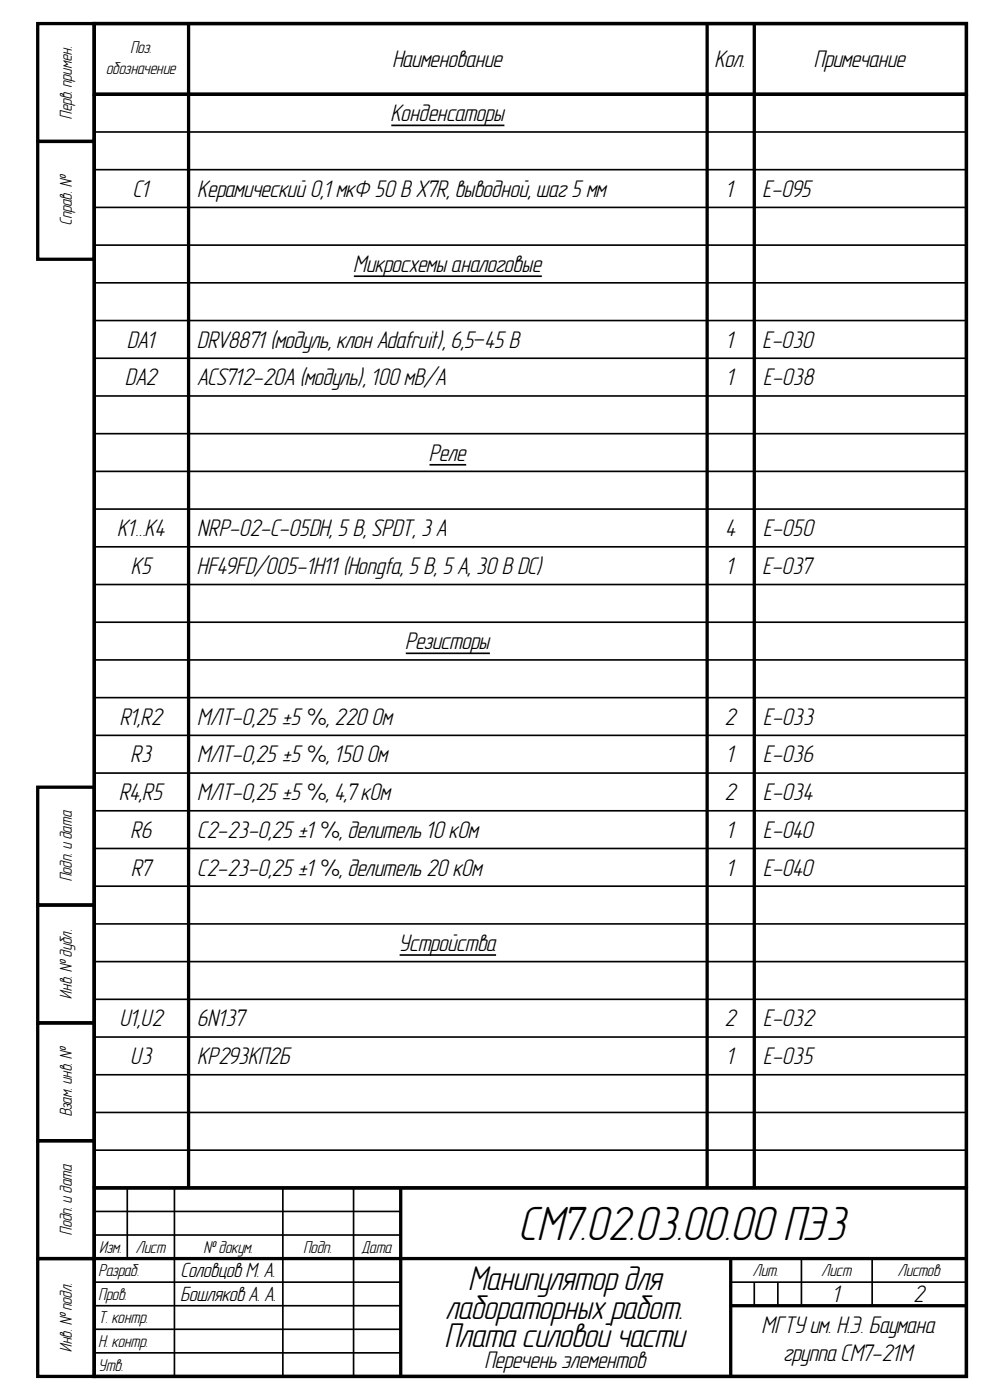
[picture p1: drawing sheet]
<svg xmlns="http://www.w3.org/2000/svg" width="210mm" height="297mm" viewBox="0 0 210 297" stroke-linecap="round" stroke-linejoin="round" font-family="sans-serif">
<defs><g id="words">
<text font-size="10.2" x="110.3" y="263">СМ7.02.03.00.00ПЭ3</text>
<g font-size="7.3">
<text x="99.5" y="273.8">Манипулятордля</text>
<text x="94.8" y="279.8">лабораторныхработ.</text>
<text x="94.5" y="285.8">Плата силовой части</text>
</g>
<g font-size="5.1">
<text x="83.4" y="14.3">Наименование</text>
<text x="151.7" y="14.3">Кол.</text>
<text x="172.8" y="14.3">Примечание</text>
<text x="83" y="25.8">Конденсаторы</text>
<text x="28.3" y="41.8">C1</text>
<text x="42" y="41.8">Керамический 0,1 мкФ 50В X7R, выводной, шаг 5мм</text>
<text x="154.1" y="41.8">1</text>
<text x="161.9" y="41.8">E-095</text>
<text x="75.1" y="57.7">Микросхемы аналоговые</text>
<text x="27.1" y="73.7">DA1</text>
<text x="42" y="73.7">DRV8871 (модуль, клон Adafruit), 6,5–45В</text>
<text x="154.2" y="73.7">1</text>
<text x="161.9" y="73.7">E-030</text>
<text x="26.7" y="81.7">DA2</text>
<text x="42" y="81.7">ACS712-20A (модуль), 100мВ/А</text>
<text x="154.3" y="81.7">1</text>
<text x="162" y="81.7">E-038</text>
<text x="91.1" y="97.7">Реле</text>
<text x="25" y="113.8">K1…K4</text>
<text x="42" y="113.8">NRP-02-C-05DH, 5В, SPDT, 3 А</text>
<text x="154" y="113.8">4</text>
<text x="162" y="113.8">E-050</text>
<text x="27.9" y="121.7">K5</text>
<text x="42" y="121.7">HF49FD/005-1H11 (Hongfa, 5В, 5А, 30В DC)</text>
<text x="154.2" y="121.7">1</text>
<text x="161.9" y="121.7">E-037</text>
<text x="86.1" y="137.8">Резисторы</text>
<text x="25.6" y="153.8">R1,R2</text>
<text x="42" y="153.8">МЛТ-0,25 ±5 %, 220Ом</text>
<text x="153.9" y="153.8">2</text>
<text x="162" y="153.8">E-033</text>
<text x="27.8" y="161.7">R3</text>
<text x="42" y="161.7">МЛТ-0,25 ±5 %, 150Ом</text>
<text x="154.3" y="161.7">1</text>
<text x="162" y="161.7">E-036</text>
<text x="25.4" y="169.7">R4,R5</text>
<text x="42" y="169.7">МЛТ-0,25 ±5 %, 4,7кОм</text>
<text x="153.9" y="169.7">2</text>
<text x="162" y="169.7">E-034</text>
<text x="27.8" y="177.8">R6</text>
<text x="42" y="177.8">С2-23-0,25 ±1 %, делитель 10кОм</text>
<text x="154.3" y="177.8">1</text>
<text x="162" y="177.8">E-040</text>
<text x="28" y="185.7">R7</text>
<text x="42" y="185.7">С2-23-0,25 ±1 %, делитель 20кОм</text>
<text x="154.3" y="185.7">1</text>
<text x="162" y="185.7">E-040</text>
<text x="84.8" y="201.8">Устройства</text>
<text x="25.5" y="217.7">U1,U2</text>
<text x="42" y="217.7">6N137</text>
<text x="153.9" y="217.7">2</text>
<text x="162" y="217.7">E-032</text>
<text x="27.8" y="225.8">U3</text>
<text x="42" y="225.8">КР293КП2Б</text>
<text x="154.3" y="225.8">1</text>
<text x="162" y="225.8">E-035</text>
<text x="176.8" y="276.2">1</text>
<text x="193.9" y="276.2">2</text>
<text x="161.7" y="282.8">МГТУим. Н.Э. Баумана</text>
<text x="102.9" y="290.3">Перечень элементов</text>
<text x="166.4" y="288.7">группа СМ7-21М</text>
</g>
<g font-size="4.4">
<text x="38.5" y="271">Соловцов М. А.</text>
<text x="38.3" y="276">Бошляков А. А.</text>
</g>
<g font-size="3.6">
<text x="27.7" y="11.3">Поз.</text>
<text x="22.6" y="15.7">обозначение</text>
<text x="15.2" y="25.2" transform="rotate(-90 15.2 25.2)">Перв. примен.</text>
<text x="15.2" y="47.7" transform="rotate(-90 15.2 47.7)">Справ. №</text>
<text x="15.2" y="187" transform="rotate(-90 15.2 187)">Подп. идата</text>
<text x="15.2" y="211.9" transform="rotate(-90 15.2 211.9)">Инв. №дубл.</text>
<text x="15.2" y="236.9" transform="rotate(-90 15.2 236.9)">Взам. инв. №</text>
<text x="15.2" y="262" transform="rotate(-90 15.2 262)">Подп. идата</text>
<text x="21.1" y="265.8">Изм.</text>
<text x="28.9" y="265.8">Лист</text>
<text x="43.2" y="265.8">№докум.</text>
<text x="64.4" y="265.8">Подп.</text>
<text x="76.8" y="265.8">Дата</text>
<text x="21" y="270.8">Разраб.</text>
<text x="21" y="275.7">Пров.</text>
<text x="159.8" y="270.8">Лит.</text>
<text x="174.4" y="270.8">Лист</text>
<text x="190.5" y="270.8">Листов</text>
<text x="21" y="280.8">Т. контр.</text>
<text x="15.2" y="286.9" transform="rotate(-90 15.2 286.9)">Инв. №подл.</text>
<text x="21" y="285.8">Н. контр.</text>
<text x="21" y="290.7">Утв.</text>
</g>
</g></defs>
<g fill="none" stroke="#000" stroke-width=".7" stroke-linecap="butt">
<path d="M8 5h12v25h-12zM20 5h185v287h-185zM20 5h185v15h-185zM20 20h185v232h-185zM40 5v247M150 5v247M160 5v247M8 30h12v25h-12zM8 167h12v25h-12zM8 192h12v25h-12zM8 217h12v25h-12zM8 242h12v25h-12z"/>
<path d="M20 252h185v40h-185zM85 252v40M8 267h12v25h-12zM20 267h185M155 267v25M155 277h50"/>
</g>
<g fill="none" stroke="#000" stroke-width=".35">
<path d="M20 28h185M20 36h185M83 26.6h24M20 44h185M20 52h185M20 60h185M75.1 58.6h39.8M20 68h185M20 76h185M20 84h185M20 92h185M91.1 98.6h7.8"/>
<path d="M20 100h185M20 108h185M20 116h185M20 124h185M20 132h185M86.1 138.6h17.8M20 140h185M20 148h185M20 156h185M20 164h185M20 172h185M20 180h185"/>
<path d="M20 188h185M20 196h185M20 204h185M20 212h185M20 220h185M84.8 202.6h20.4M20 228h185M20 236h185M20 244h185M20 257h65M27 252v15M37 252v40"/>
<path d="M60 252v40M75 252v40M20 262h65M20 272h65M20 277h65M155 272h50M160 272v5M165 272v5M170 267v10M185 267v10M20 282h65M20 287h65"/>
</g>
<use href="#words"/>
</svg>
